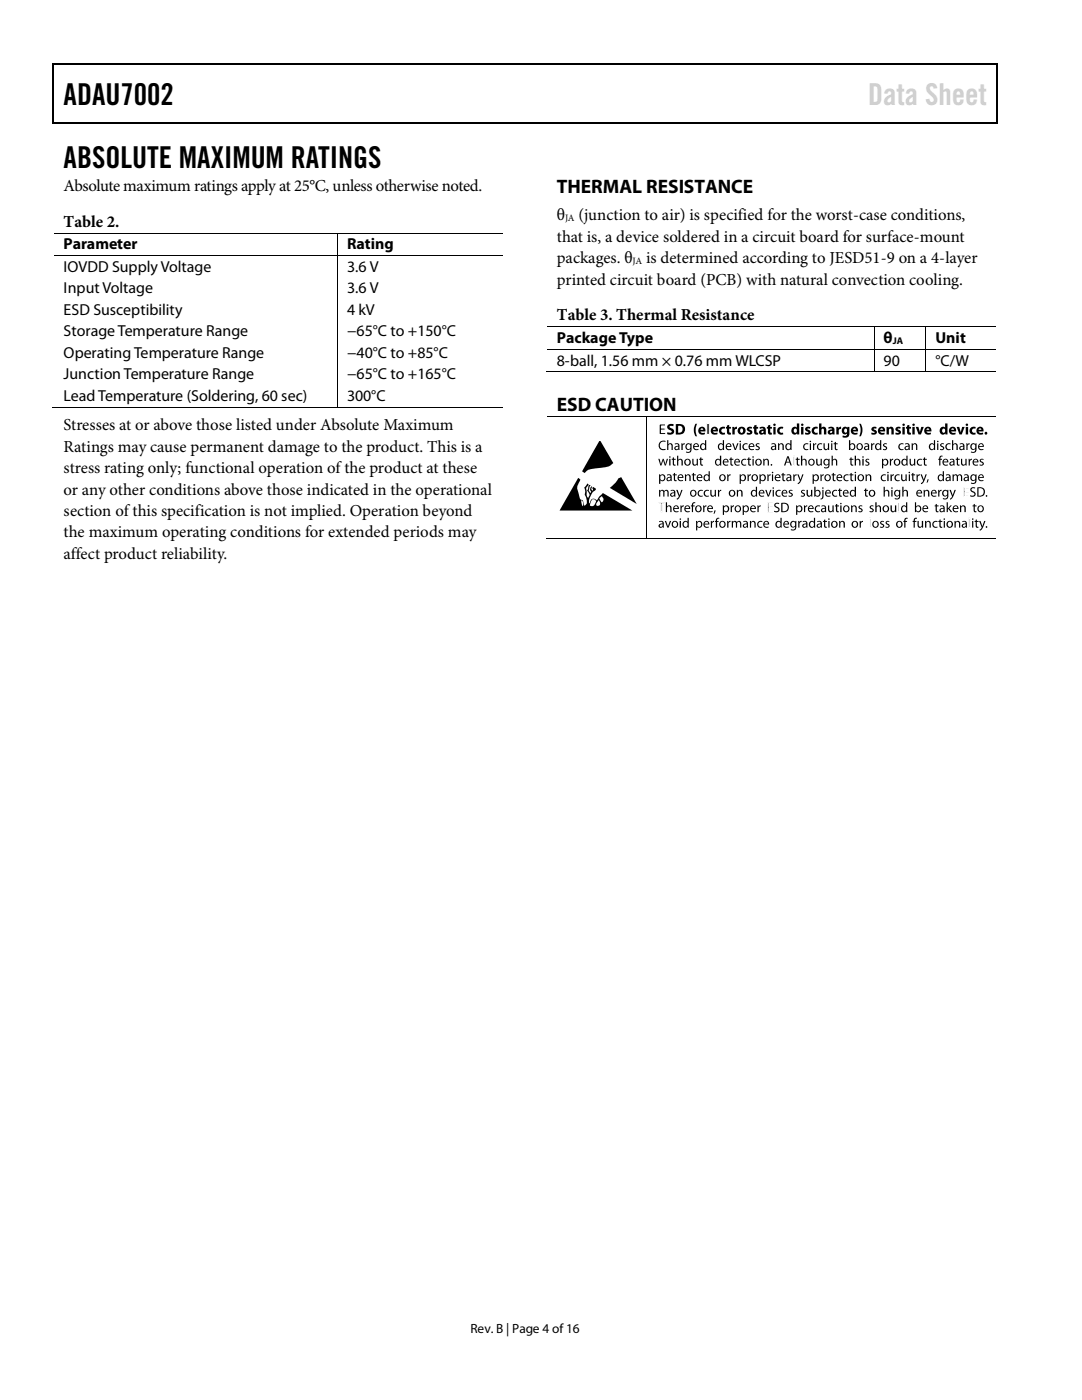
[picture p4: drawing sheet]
<svg xmlns="http://www.w3.org/2000/svg" width="216mm" height="279mm" viewBox="0 0 216 279" stroke-linecap="round" stroke-linejoin="round" font-family="sans-serif">
<defs><g id="words">
<g font-size="6">
<text x="12.7" y="20.9">ADAU7002</text>
<text x="12.7" y="33.6">ABSOLUTE MAXIMUM RATINGS</text>
</g>
<text font-size="6" fill="#cdcdcd" x="173.2" y="20.9">Data Sheet</text>
<g font-size="3.9">
<text x="111.1" y="38.5">THERMAL RESISTANCE</text>
<text x="111.1" y="82">ESD CAUTION</text>
</g>
<g font-size="3.3">
<text x="12.7" y="38.1">Absolute maximum ratings apply at 25°C, unless otherwise noted.</text>
<text x="12.7" y="45.2">Table 2.</text>
<text x="111.1" y="44">θ</text>
<text x="115.4" y="44">(junction to air) is specified for the worst-case conditions,</text>
<text x="111.1" y="48.3">that is, a device soldered in a circuit board for surface-mount</text>
<text x="111.1" y="52.6">packages. θ</text>
<text x="128.9" y="52.6">is determined according to JESD51-9 on a 4-layer</text>
<text x="111.1" y="56.9">printed circuit board (PCB) with natural convection cooling.</text>
<text x="111.1" y="63.9">Table 3. Thermal Resistance</text>
<text x="12.7" y="85.9">Stresses at or above those listed under Absolute Maximum</text>
<text x="12.7" y="90.2">Ratings may cause permanent damage to the product. This is a</text>
<text x="12.7" y="94.4">stress rating only; functional operation of the product at these</text>
<text x="12.7" y="98.7">or any other conditions above those indicated in the operational</text>
<text x="12.7" y="103">section of this specification is not implied. Operation beyond</text>
<text x="12.7" y="107.3">the maximum operating conditions for extended periods may</text>
<text x="12.7" y="111.5">affect product reliability.</text>
</g>
<g font-size="3.2">
<text x="12.7" y="49.8">Parameter</text>
<text x="69.3" y="49.8">Rating</text>
<text x="12.7" y="54.3">IOVDD Supply Voltage</text>
<text x="12.7" y="58.5">Input Voltage</text>
<text x="69.3" y="54.3">3.6 V</text>
<text x="69.3" y="58.5">3.6 V</text>
<text x="12.7" y="62.9">ESD Susceptibility</text>
<text x="69.3" y="62.9">4 kV</text>
<text x="12.7" y="67.1">Storage Temperature Range</text>
<text x="12.7" y="71.5">Operating Temperature Range</text>
<text x="69.3" y="71.5">−40°C to +85°C</text>
<text x="69.3" y="67.1">−65°C to +150°C</text>
<text x="111.1" y="68.5">Package Type</text>
<text x="176.3" y="68.5">θ</text>
<text x="186.6" y="68.5">Unit</text>
<text x="12.7" y="75.7">Junction Temperature Range</text>
<text x="69.3" y="75.7">−65°C to +165°C</text>
<text x="111.1" y="73">8-ball, 1.56 mm × 0.76 mm WLCSP</text>
<text x="176.3" y="73">90</text>
<text x="186.6" y="73">°C/W</text>
<text x="12.7" y="80.1">Lead Temperature (Soldering, 60 sec)</text>
<text x="69.3" y="80.1">300°C</text>
</g>
<text font-size="2.7" x="93.9" y="266">Rev. B | Page 4 of16</text>
<g font-size="1.9">
<text x="112.8" y="44.2">JA</text>
<text x="126.2" y="52.7">JA</text>
<text x="178.1" y="68.7">JA</text>
</g>
</g></defs>
<g fill="#000">
<path d="M10.5 12.7h.3v1h-.3zM10.5 12.7h.3v.3h-.3zM133.3 12.7h.3v.3h-.3zM198.8 12.7h.2v1h-.2zM198.8 12.7h.2v.3h-.2zM10.5 24.4h.3v.2h-.3zM133.1 24.4h.2v.2h-.2zM198.8 24.4h.2v.2h-.2zM67.3 46.4h.1v.2h-.1zM67.3 51h.1v.1h-.1zM174.3 65.2h.2v.1h-.2zM174.3 69.6h.2v.2h-.2z"/>
<path d="M174.3 74.1h.2v.2h-.2zM184.7 65.2h.1v.1h-.1zM184.7 69.6h.1v.2h-.1zM184.7 74.1h.1v.2h-.1zM67.3 81.2h.1v.2h-.1zM119.7 88.1l2.7 4.3-.3 .2a3.6 3.6 0 0 1-2.7 .8l-.6 .1a2.21 2.21 0 0 0-2.1 .9l-.5-.3 2.9-5.2zM128.8 83h.2v.1h-.2zM131.5 97.8h.2v.2l.3-.2h.3l.2 .2 .3-.2h.4l.2 .5v.8h-.2v-1l-.3-.2-.3 .3v.9h-.3v-1l-.2-.2-.3 .3-.1 .9h-.2zM131.5 84.6h1.3v.4h-.8v.4h.8v.4h-.8v.5h.8v.4h-1.3zM131.4 91.6h.2l.3 1.1 .3-1.1h.2l.4 1.1 .3-1.1h.2l-.4 1.3h-.3l-.3-1.1-.3 1.1h-.2zM131.7 88.2l.7-.3 .4 .1v.2a.76 .76 0 0 0-1.1 .7 .76 .76 0 0 0 1.1 .7v.2a.98 .98 0 0 1-1.2-.3 .98 .98 0 0 1 .1-1.3zM133.1 87.8h.3v.9l.4-.3 .4 .3v1.1h-.2v-1l-.3-.2-.3 .3v.9h-.3z"/>
<path d="M133.3 84.8l.6-.2 .5 .1-.1 .4-.6-.1-.1 .2 .2 .2a.72 .72 0 0 1 .7 .9 .72 .72 0 0 1-1 .4l-.4-.1 .1-.4 .7 .1 .1-.2-.1-.2a.69 .69 0 0 1-.7-.4 .69 .69 0 0 1 .1-.7zM134.2 91.3h.3v.3h.3v.2h-.3v.9h.3l-.1 .2h-.3l-.1-.2-.1-.9h-.2v-.2h.2zM134.5 94.4h.2v.3h.3v.2h-.3v.9h.3l-.1 .2h-.2l-.2-.2v-.9h-.3v-.2h.3zM135.1 90.9h.2v.9l.5-.3 .4 .3v1.1h-.2v-1l-.3-.2-.4 .3v.9h-.2zM134.9 97.8h.3l.4 1 .3-1h.3l-.7 1.6-.4 .3-.1-.2 .4-.4zM136 88.5h.2v.3l.4-.4v.3h-.2l-.2 .3v.8h-.2zM136.7 94.7h.2v.2l.1-.1a.49 .49 0 0 1 .7 .1l.1 1.1h-.2l-.1-1-.2-.2-.4 .3v.9h-.2zM138.2 94.4h.3v.3h.3v.2h-.3v.9h.3v.2h-.2a.36 .36 0 0 1-.4-.4v-.7h-.2v-.2h.2zM138.8 84.6h.3a2.74 2.74 0 0 0 0 2.5 .71 .71 0 0 1-.6-.9v-.8zM138.1 91.6h.3v.9l.3 .2 .3-.2v-.9h.3v1.3h-.3v-.2v.1a.47 .47 0 0 1-.8-.1zM139.7 91.3h.2v.3h.4v.2h-.4l.1 .9h.3v.2h-.4l-.2-.2v-.9h-.2zM139.4 97.9l.5-.2 .3 .1v.2a.51 .51 0 0 0-.8 .5 .51 .51 0 0 0 .8 .4v.2a.7 .7 0 0 1-.9-.2 .7 .7 0 0 1 .1-1z"/>
<path d="M140.6 97.9l.5-.2 .4 .1-.1 .2a.51 .51 0 0 0-.7 .4 .51 .51 0 0 0 .7 .5l.1 .2a.71 .71 0 0 1-1-.2 .71 .71 0 0 1 .1-1zM141.7 97.8h.3v.9l.3 .2 .3-.2v-.9h.3v1.3h-.2l-.1-.2-.1 .1a.47 .47 0 0 1-.7-.1zM143.2 97.8h.3v.2l.4-.3v.3h-.2l-.2 .3v.8h-.2zM143.7 85.4l.8-.2h.2l-.1 .4a.44 .44 0 0 0-.7 .4 .44 .44 0 0 0 .7 .3l.1 .4a.82 .82 0 0 1-1.1-.2 .82 .82 0 0 1 .1-1.1zM145.1 94.7h.2v.2l.5-.3v.3h-.3l-.1 .3v.8h-.3zM145.1 84.9l.4-.1v.4h.3v.3h-.3l.1 .8h.2v.4h-.5l-.2-.2v-1h-.2v-.3h.2zM145.7 91.3h.3v.3h.3v.2h-.3v.9h.3v.2h-.2a.36 .36 0 0 1-.4-.4v-.7h-.2v-.2h.2zM146.1 85.2h.4v.3l.3-.3h.3v.4h-.3l-.2 .2v.9h-.5zM146.1 88.5h.3l.3 1.1 .4-1.1h.3l-.6 1.3h-.2zM147 97.8h.2v.2l.1-.1a.5 .5 0 0 1 .8 .1l.1 1.1h-.3v-1l-.3-.2-.3 .3v.9h-.3zM148.1 91.7l.5-.2 .3 .1v.2a.51 .51 0 0 0-.8 .4 .51 .51 0 0 0 .8 .5v.2a.7 .7 0 0 1-.9-.2 .7 .7 0 0 1 .1-1zM149.2 85.3l.4-.1 .5 .1-.1 .3-.5-.1v.2a.56 .56 0 0 1 .6 .7 .56 .56 0 0 1-.8 .3l-.3-.1 .1-.3 .4 .1 .2-.1-.5-.3a.43 .43 0 0 1 0-.7z"/>
<path d="M149.1 94.7h.3v.2l.2-.2 .2-.1v.3h-.2l-.2 .3v.8h-.2zM148.3 88.7l.6-.3 .3 .1-.1 .2a.51 .51 0 0 0-.7 .4 .51 .51 0 0 0 .7 .5l.1 .2a.71 .71 0 0 1-.9-.2 .71 .71 0 0 1 0-.9zM149.3 91.3h.2v.3h.4v.2h-.4l.1 .9h.3l-.1 .2h-.3l-.2-.2v-.9h-.2v-.2h.2zM150.8 88.6l.4-.2 .4 .1-.1 .2h-.4v.2l.2 .1a.41 .41 0 0 1 .3 .4 .41 .41 0 0 1-.2 .4l-.7-.1 .1-.1h.5v-.3l-.2-.1a.4 .4 0 0 1-.3-.6zM150.5 84.9l.5-.1v.4h.3v.3h-.3v.8h.3v.4h-.5l-.3-.2v-1h-.2v-.3h.2zM152.3 91.6h.2v.2l.1-.1a.48 .48 0 0 1 .7 .1l.1 1.1h-.2v-1l-.3-.2-.4 .3v.9h-.2zM152.7 97.8h.3l.3 1.1 .4-1.1h.2l-.5 1.3h-.2zM153.1 94.7h.2v.2l.5-.3v.3h-.3l-.1 .3v.8h-.3zM153.2 84.9l.5-.1v.4h.3v.3h-.3v.8h.3v.4h-.5l-.2-.2-.1-1h-.2v-.3h.2zM153.8 92.6h.3v.3h-.3zM155.2 88.5h.3v.2l.1-.1a.49 .49 0 0 1 .7 .1l.1 1.1h-.3v-1l-.3-.2-.3 .3v.9h-.2zM154.9 97.9l.6-.2 .3 .1-.1 .2a.51 .51 0 0 0-.7 .4 .51 .51 0 0 0 .7 .5l.1 .2a.71 .71 0 0 1-1-.2 .71 .71 0 0 1 .1-1z"/>
<path d="M155.3 85.4l.8-.2h.2l-.1 .4a.45 .45 0 0 0-.7 .3 .45 .45 0 0 0 .7 .4l.1 .4a.82 .82 0 0 1-1.1-.2 .82 .82 0 0 1 .1-1.1zM156.1 94.4h.3v.3h.3v.2h-.3v.9h.3l-.1 .2h-.3l-.2-.2v-.9h-.2v-.2h.2zM157.4 97.9l.4-.2 .3 .1v.2h-.4v.2l.1 .1a.4 .4 0 0 1 .4 .4 .4 .4 0 0 1-.2 .4l-.7-.1 .1-.1h.5v-.3l-.2-.1a.4 .4 0 0 1-.3-.6zM158.3 94.7h.2v.2l.5-.3v.3h-.3l-.1 .3-.1 .8h-.2zM159 91.3h.2v.3h.4v.2h-.4l.1 .9h.2v.2h-.3l-.2-.2v-.9h-.2v-.2h.2zM159.1 94.7h.2l.4 1 .4-1h.2l-.6 1.6-.5 .3v-.2a.45 .45 0 0 0 .4-.5zM159.8 90.9h.3v.9l.4-.3 .4 .3 .1 1.1h-.3v-1l-.3-.2-.3 .3v.9h-.3zM159.9 97.9l.4-.2 .3 .1-.1 .2h-.4v.2l.2 .1a.41 .41 0 0 1 .3 .4 .41 .41 0 0 1-.2 .4l-.6-.1v-.1h.5v-.3l-.1-.1a.4 .4 0 0 1-.3-.6zM160.8 85.3l.5-.1 .4 .1-.1 .3-.5-.1v.2a.56 .56 0 0 1 .6 .7 .56 .56 0 0 1-.8 .3l-.3-.1 .1-.3 .4 .1 .2-.1-.5-.3a.43 .43 0 0 1 0-.7zM160.4 88.7l.6-.3 .3 .1-.1 .2a.51 .51 0 0 0-.7 .5 .51 .51 0 0 0 .8 .4v.2a.7 .7 0 0 1-.9-.2 .7 .7 0 0 1 0-.9zM160.9 97.8h.3v.9l.3 .2 .3-.2v-.9h.3v1.3h-.2v-.2l-.1 .1a.47 .47 0 0 1-.8-.1zM162.2 88.5h.2v.3l.5-.4v.3h-.3l-.1 .3v.8h-.3z"/>
<path d="M162.2 85.4l.8-.2h.2l-.1 .4a.45 .45 0 0 0-.7 .3 .45 .45 0 0 0 .7 .4l.1 .4a.82 .82 0 0 1-1.1-.2 .82 .82 0 0 1 .1-1.1zM163.4 84.5h.5v.9a.55 .55 0 0 1 .7-.2 .55 .55 0 0 1 .3 .6v.9h-.5v-1l-.2-.2-.3 .3v.9h-.5zM163.7 94.7h.2v.2l.5-.3v.3h-.3l-.1 .3v.8h-.3zM162.9 91.6h.2v.9l.3 .2 .3-.2v-.9h.3v1.3h-.2v-.2l-.1 .1a.47 .47 0 0 1-.8-.1zM163.2 88.7l.5-.3 .4 .1-.1 .2a.51 .51 0 0 0-.8 .4 .51 .51 0 0 0 .8 .5v.2a.7 .7 0 0 1-.9-.2 .7 .7 0 0 1 .1-.9zM164.3 88.5h.3v.9l.3 .2 .3-.2v-.9h.2l.1 1.3h-.3v-.2l-.1 .1a.46 .46 0 0 1-.7-.1zM165.9 90.9h.3v.9l.4-.3 .4 .3 .1 1.1h-.3v-1l-.3-.2-.3 .3v.9h-.3zM166.2 94.4h.2v.3h.3v.2h-.3v.9h.3v.2h-.2a.36 .36 0 0 1-.3-.4v-.7h-.3v-.2h.3zM166.6 88.2h.2v.3h.3v.2h-.3v.9h.3v.2h-.3l-.2-.2v-.9h-.3v-.2h.3zM166.9 85.2h.4v.3l.3-.3h.2v.4h-.3l-.1 .3v.8h-.5zM166.2 97.9l.5-.2 .4 .1-.1 .2a.51 .51 0 0 0-.8 .5 .51 .51 0 0 0 .8 .4l.1 .2a.71 .71 0 0 1-1-.2 .71 .71 0 0 1 .1-1zM167.4 97.5h.3v.3h.3v.2h-.3v.9h.3l-.1 .2h-.3l-.2-.2v-.9h-.2v-.2h.2z"/>
<path d="M168.5 94.8l.5-.2 .3 .1v.2a.51 .51 0 0 0-.8 .4 .51 .51 0 0 0 .8 .5v.2a.7 .7 0 0 1-.9-.2 .7 .7 0 0 1 .1-1zM169.7 91.3h.2v.3h.4v.2h-.4l.1 .9h.2l.1 .2h-.4l-.2-.2v-.9h-.2zM169.7 94.4h.2v.3h.4v.2h-.4l.1 .9h.3l-.1 .2h-.3l-.2-.2v-.9h-.2v-.2h.2zM170.5 90.9h.3v.9l.4-.3 .4 .3 .1 1.1h-.3v-1l-.3-.2-.3 .3v.9h-.3zM171.4 84.6a.71 .71 0 0 1 .7 .8v.8a.71 .71 0 0 1-.7 .9 2.74 2.74 0 0 0 0-2.5zM172.7 91.7l.4-.2 .4 .1-.1 .2h-.4v.2l.2 .1a.41 .41 0 0 1 .3 .4 .41 .41 0 0 1-.2 .4l-.7-.1 .1-.1h.5v-.3l-.2-.1a.4 .4 0 0 1-.3-.6zM172.7 94.7h.2v.2l.1-.1a.5 .5 0 0 1 .8 .1l.1 1.1h-.3v-1l-.3-.2-.3 .3v.9h-.3zM172.6 97.5h.2v.3h.4v.2h-.4l.1 .9h.3l-.1 .2h-.3l-.2-.2v-.9h-.2v-.2h.2zM173.8 88.5h.2v.3l.5-.4v.3h-.3l-.1 .3v.8h-.3zM174 85.3l.5-.1 .4 .1-.1 .3-.4-.1v.2a.53 .53 0 0 1 .6 .6 .53 .53 0 0 1-.7 .4l-.5-.1 .1-.3 .4 .1 .2-.1-.4-.3a.42 .42 0 0 1-.1-.7zM176.2 88.6l.5-.2 .3 .1-.1 .2h-.4v.2l.2 .1a.41 .41 0 0 1 .3 .4 .41 .41 0 0 1-.2 .4l-.6-.1v-.1h.5v-.3l-.1-.1a.39 .39 0 0 1-.4-.6zM176.3 97.1h.3v.9l.4-.3 .4 .3 .1 1.1h-.3v-1l-.3-.2-.3 .3v.9h-.3z"/>
<path d="M175.9 94.8l.5-.2 .4 .1-.1 .2a.51 .51 0 0 0-.7 .4 .51 .51 0 0 0 .7 .5l.1 .2a.7 .7 0 0 1-1-.2 .7 .7 0 0 1 .1-1zM176.9 85.2h.4v.2l.1-.1a.55 .55 0 0 1 .7-.1 .55 .55 0 0 1 .2 .6v.9h-.4l-.1-1-.2-.2-.2 .3v.9h-.5zM177.5 91.6h.3v.2l.4-.3v.3h-.2l-.2 .3v.8h-.2zM177.7 94.7h.2v.2l.2-.2 .3-.1v.3h-.3l-.1 .3v.8h-.3zM178.8 85.3l.5-.1 .4 .1-.1 .3-.4-.1v.2a.53 .53 0 0 1 .6 .6 .53 .53 0 0 1-.7 .4l-.5-.1 .1-.3 .4 .1 .2-.1-.4-.3a.42 .42 0 0 1-.1-.7zM178.7 94.8l.5-.2 .3 .1v.2a.51 .51 0 0 0-.8 .4 .51 .51 0 0 0 .8 .5v.2a.7 .7 0 0 1-.9-.2 .7 .7 0 0 1 .1-1zM180 97.1h.3v.9l.4-.3 .4 .3 .1 1.1h-.3v-1l-.3-.2-.3 .3v.9h-.3zM179.4 88.7l.6-.3 .3 .1v.2a.51 .51 0 0 0-.8 .4 .51 .51 0 0 0 .8 .5v.2a.71 .71 0 0 1-.9-.2 .71 .71 0 0 1 0-.9zM179.8 94.7h.2l.1 .9 .2 .2 .4-.2v-.9h.2v1.3h-.2v-.2l-.1 .1a.46 .46 0 0 1-.7-.1zM181 84.9l.4-.1v.4h.4v.3h-.4l.1 .8h.3v.4h-.5l-.3-.2v-1h-.2v-.3h.2zM181.9 88.5h.2v.2l.1-.1a.48 .48 0 0 1 .8 .1v1.1h-.2v-1l-.3-.2-.3 .3v.9h-.3zM182 94.4h.3v.3h.3v.2h-.3v.9h.3v.2h-.4l-.1-.2-.1-.9h-.2z"/>
<path d="M181.5 91.6h.2l.1 .9 .2 .2 .4-.2v-.9h.2v1.3h-.2v-.2l-.1 .1a.46 .46 0 0 1-.7-.1zM182.9 94.7h.2v.2l.5-.3v.3h-.3l-.2 .3v.8h-.2zM182.7 85.2h.5l.4 1.1 .2-1.1h.5l-.5 1.5h-.5zM183.7 94.7h.2l.4 1 .4-1h.2l-.6 1.6-.5 .3-.1-.2a.45 .45 0 0 0 .5-.5zM183.1 91.7l.5-.2 .4 .1-.1 .2a.51 .51 0 0 0-.7 .5 .51 .51 0 0 0 .7 .4l.1 .2a.71 .71 0 0 1-.9-.2 .71 .71 0 0 1 0-1zM184.3 97.8h.2v.2l.1-.1a.49 .49 0 0 1 .8 .1v1.1h-.2v-1l-.3-.2-.4 .3v.9h-.2zM184.3 91.3h.3v.3h.3v.2h-.3v.9h.3v.2h-.2a.36 .36 0 0 1-.4-.4v-.7h-.2v-.2h.2zM185.1 95.7h.2l-.2 .6h-.2zM187.2 97.8h.2v.2l.5-.3v.3h-.3l-.1 .3-.1 .8h-.2zM187.6 91.1l.5-.1v.2h-.4v.1l-.1 .3h.4v.2h-.4v1.1h-.2v-1.1h-.2v-.2h.2zM187.6 88.6l.5-.2 .3 .1-.1 .2h-.4v.2l.2 .1a.41 .41 0 0 1 .3 .4 .41 .41 0 0 1-.2 .4l-.6-.1v-.1h.5v-.3l-.2-.1a.39 .39 0 0 1-.3-.6zM188.8 88.7l.5-.3 .4 .1-.1 .2a.51 .51 0 0 0-.7 .4 .51 .51 0 0 0 .7 .5l.1 .2a.71 .71 0 0 1-.9-.2 .71 .71 0 0 1 0-.9z"/>
<path d="M189.5 97.8h.2l.4 1 .4-1h.2l-.5 1.3-.6 .6-.1-.2 .5-.4zM190 87.8h.2v.9l.4-.3 .4 .3 .1 1.1h-.2l-.1-1-.3-.2-.3 .3v.9h-.2zM190.1 94.7h.2v.2l.2-.2h.4l.2 .2 .3-.2h.3l.3 .5v.8h-.2l-.1-1-.2-.2-.3 .3v.9h-.3v-1l-.3-.2-.3 .3v.9h-.2zM190.9 91.3h.3v.3h.3v.2h-.3v.9h.3v.2h-.4l-.2-.2v-.9h-.2v-.2h.2zM190.9 85.2h.5l.3 1.1 .3-1.1h.5l-.6 1.5h-.4zM192.8 88.5h.2v.3l.5-.4v.3l-.4 .3v.8h-.3zM191.8 91.6h.2v.9l.3 .2 .3-.2v-.9h.3v1.3h-.2v-.2l-.1 .1a.46 .46 0 0 1-.8-.1zM192.3 97.3h1v.1h-.8v.6h.8v.2h-.8v.7h.8v.2h-1zM193.3 91.6h.2v.2l.4-.3v.3h-.2l-.2 .3v.8h-.2zM193.7 97.5a.76 .76 0 0 1 .9-.2l-.1 .2-.3-.1-.3 .2 .1 .4a.64 .64 0 0 1 .6 .8 .64 .64 0 0 1-1 .2v-.2a.39 .39 0 0 0 .7 .1 .39 .39 0 0 0-.2-.6 .54 .54 0 0 1-.4-.8zM193.7 85.4l.2-.2h.6h.2l-.1 .4a.44 .44 0 0 0-.6 .3 .44 .44 0 0 0 .6 .4l.1 .4a.82 .82 0 0 1-1.1-.2 .82 .82 0 0 1 .1-1.1zM195.5 91.7l.4-.2 .4 .1-.1 .2h-.4v.2l.2 .1a.41 .41 0 0 1 .3 .4 .41 .41 0 0 1-.2 .4l-.7-.1 .1-.1 .3 .1 .3-.2-.6-.5z"/>
<path d="M196.7 98.8h.3v.3h-.3zM123.3 95.5l.6-.3 3.1 5.4-5.3-3.2 1.1-1zM128.8 107.5h.2v.2h-.2zM131.3 100.4h1.4v.2h-.6v1.6h-.2v-1.6h-.6zM132.9 100.2h.2v.9l.4-.3 .4 .3 .1 1.1h-.3v-1l-.3-.2-.3 .3v.9h-.2zM132.6 104h.3l.4 1.1 .4-1.1h.2l-.5 1.3h-.2zM135.8 100.9h.2v.2l.4-.3v.3h-.2l-.2 .3v.8h-.2zM138.2 100.4l.5-.1v.2h-.3l-.1 .1v.3h.3v.2h-.3v1.1h-.2v-1.1h-.2v-.2h.2zM140.3 100.9h.2v.2l.5-.3v.3l-.4 .3v.8h-.3zM141.8 104h.2l.1 .2 .4-.3v.3h-.2l-.2 .3v.8h-.3zM142.5 101.9h.3l-.2 .6h-.2zM143 103.4h.5v.2h-.3l-.1 .1v.3h.3v.2h-.3v1.1h-.3v-1.1h-.1v-.2h.1z"/>
<path d="M145.1 104h.2v.2l.2-.2 .3-.1v.3h-.3l-.1 .3v.8h-.3zM145.8 100.9h.2v.2l.5-.3v.3l-.5 .3v.8h-.2zM146 104h.2v.2l.3-.2h.3l.2 .2 .3-.2h.4l.2 .5v.8h-.2l-.1-1-.2-.2-.3 .3v.9h-.3v-1l-.2-.2-.3 .3v.9h-.3zM149.6 104h.3v.2l.1-.1a.49 .49 0 0 1 .7 .1l.1 1.1h-.3v-1l-.3-.2-.3 .3v.9h-.3zM151.1 100.9h.2l.1 .2 .4-.3v.3h-.2l-.2 .3v.8h-.3zM151.3 104.1l.5-.2 .3 .1v.2a.51 .51 0 0 0-.8 .4 .51 .51 0 0 0 .8 .5v.2a.7 .7 0 0 1-.9-.2 .7 .7 0 0 1 .1-1zM153.2 100.4h1v.1h-.8v.6h.7v.2h-.7v.7h.8v.2h-1zM154.6 100.6a.8 .8 0 0 1 .9-.2l-.1 .2h-.5a.27 .27 0 0 0-.2 .2 .27 .27 0 0 0 .2 .3 .64 .64 0 0 1 .6 .8 .64 .64 0 0 1-1.1 .2l.1-.2a.39 .39 0 0 0 .6 .1 .39 .39 0 0 0-.1-.6 .54 .54 0 0 1-.4-.8zM159.3 104h.2v.2l.2-.2 .3-.1v.3h-.3l-.2 .3v.8h-.2zM160.4 100.9h.2v.2l.5-.3v.3h-.3l-.1 .3v.8h-.3zM162.8 101l.5-.2 .3 .1v.2a.51 .51 0 0 0-.8 .5 .51 .51 0 0 0 .8 .4v.2a.71 .71 0 0 1-.9-.2 .71 .71 0 0 1 .1-1zM164.4 103.7h.3v.3h.3v.2h-.3v.9h.3l-.1 .2h-.3l-.2-.2v-.9h-.2v-.2h.2z"/>
<path d="M165.2 100.9h.3v.9l.3 .2 .3-.2v-.9h.2l.1 1.3h-.2l-.1-.2-.1 .1a.46 .46 0 0 1-.7-.1zM166.8 100.6h.3v.3h.3v.2h-.3v.9h.3v.2h-.4l-.2-.2v-.9h-.2zM167.4 104h.2l.1 .2 .1-.1a.5 .5 0 0 1 .7 .1l.1 1.1h-.3v-1l-.3-.2-.3 .3v.9h-.3zM169.8 100.9h.2v.2l.1-.1a.48 .48 0 0 1 .8 .1l.1 1.1h-.3v-1l-.3-.2-.3 .3v.9h-.3zM171.4 101l.4-.2 .3 .1-.1 .2h-.4v.2l.2 .1a.41 .41 0 0 1 .3 .4 .41 .41 0 0 1-.2 .4l-.6-.1v-.1l.3 .1 .3-.2-.6-.5zM171.5 104h.3v.2l.4-.3v.3h-.2l-.2 .3v.8h-.3zM173.6 101l.4-.2 .3 .1-.1 .2h-.4v.2l.2 .1a.41 .41 0 0 1 .3 .4 .41 .41 0 0 1-.2 .4l-.6-.1v-.1l.4 .1 .2-.2-.5-.5zM174.7 100.2h.2v.9l.4-.3 .4 .3 .1 1.1h-.2l-.1-1-.2-.2-.4 .3v.9h-.2zM175.7 104.1l.4-.2 .3 .1-.1 .2h-.4v.2l.2 .1a.4 .4 0 0 1 .3 .4 .4 .4 0 0 1-.2 .4l-.6-.1v-.1h.5l.1-.3-.3-.1a.4 .4 0 0 1-.2-.6zM176.8 104.1l.4-.2 .3 .1-.1 .2h-.4v.2l.2 .1a.41 .41 0 0 1 .3 .4 .41 .41 0 0 1-.2 .4l-.6-.1v-.1h.5v-.3l-.2-.1a.4 .4 0 0 1-.2-.6zM177.7 100.9h.3v.9l.2 .2 .4-.2v-.9h.2v1.3h-.2v-.2l-.1 .1a.47 .47 0 0 1-.7-.1zM180.6 103.4h.5v.2h-.3l-.1 .1v.3h.3v.2h-.3v1.1h-.3v-1.1h-.1v-.2h.1z"/>
<path d="M182.5 103.4h.5l-.1 .2h-.3v.1l-.1 .3h.4v.2h-.4v1.1h-.2v-1.1h-.2v-.2h.2zM183.1 104h.2v.9l.3 .2 .3-.2v-.9h.3v1.3h-.2v-.2l-.1 .1a.46 .46 0 0 1-.8-.1zM184.6 104h.2v.2l.1-.1a.48 .48 0 0 1 .7 .1l.1 1.1h-.2v-1l-.3-.2-.4 .3v.9h-.2zM186.7 100.6h.2v.3h.4v.2h-.4l.1 .9h.3v.2h-.4l-.2-.2v-.9h-.2zM186.2 104.1l.5-.2 .4 .1-.1 .2a.51 .51 0 0 0-.7 .5 .51 .51 0 0 0 .7 .4l.1 .2a.71 .71 0 0 1-.9-.2 .71 .71 0 0 1 0-1zM187.4 103.7h.3v.3h.3v.2h-.3v.9h.3v.2h-.2a.36 .36 0 0 1-.4-.4v-.7h-.2v-.2h.2zM188.9 100.2h.2v1.3l.5-.6h.3l-.5 .5 .6 .8h-.3l-.4-.6-.2 .1v.5h-.2zM190.5 104h.2v.2l.1-.1a.48 .48 0 0 1 .7 .1l.1 1.1h-.2l-.1-1-.3-.2-.3 .3v.9h-.2zM191.5 100.9h.3v.2l.1-.1a.5 .5 0 0 1 .7 .1l.1 1.1h-.3v-1l-.3-.2-.3 .3v.9h-.2zM194.3 100.6h.2v.3h.4v.2h-.4v.9h.3v.2h-.3l-.2-.2v-.9h-.2v-.2h.2zM194.7 103.7h.2v.3h.4v.2h-.4l.1 .9h.2v.2h-.3l-.2-.2v-.9h-.2v-.2h.2zM195.4 104h.3l.3 1 .4-1h.2l-.5 1.3-.6 .6v-.2l.4-.4z"/>
<path d="M196.7 105h.3v.3h-.3z"/>
<path d="M115.4 95.4l-3.7 6.5h14.5l-5.9-3.5-.7 .7-.5 .8-.2-.2a.71 .71 0 0 0-.7-.1 .71 .71 0 0 0-.5 .6l-.1 .3a2.84 2.84 0 0 1 1.3-2.7v-.3l-.6-.3v.6l-.2 .2-.1-.4 .1-.6-.3 .3-.1 .5 .3 .4-.2 .2-.1-.2a.65 .65 0 0 1-.1-.9l.3-.4-.3-.1-.4 1.1 .2 .3a.71 .71 0 0 1-.1 1.1l-.2-.3v-1a.8 .8 0 0 1 .2-1.1l.1-.2-.2-.2-.6 .8 .2 .7-.1 .8 .3 .7a1.02 1.02 0 0 1-.4 1.4l-.4-1.1a.79 .79 0 0 1-.7-1l-.1-.4a2.12 2.12 0 0 1 .3-2.4 .42 .42 0 0 0-.3-.6zM116 99.9h.2l.1 .3 .1 .6-.2 .2zM118.2 99.6a.58 .58 0 0 1 .7 .4 .58 .58 0 0 1-.2 .7 .59 .59 0 0 1-1 .1l.2-.6zM119.4 99.9a.51 .51 0 0 1 .4 .7 .51 .51 0 0 1-.8 .2zM119.7 99.3l.3-.3a.69 .69 0 0 1 0 1.2l-.4-.7z"/>
<path d="M131.5 94.7h.2v.2a.61 .61 0 0 1 .9-.1 .61 .61 0 0 1 .1 .8 .54 .54 0 0 1-.4 .4 .54 .54 0 0 1-.5-.2v.8h-.3zM131.8 95a.49 .49 0 0 0 0 .6 .49 .49 0 0 0 .6 .2 .5 .5 0 0 0 .1-.6 .5 .5 0 0 0-.5-.3z"/>
<path d="M133.5 91.2a.15 .15 0 0 1 .3 0 .15 .15 0 0 1-.3 0zM133.5 91.6h.3v1.3h-.3z"/>
<path d="M133.1 94.8l.1-.1a.58 .58 0 0 1 .8 .5v.8h-.2v-.1a.43 .43 0 0 1-.6 0 .43 .43 0 0 1 0-.6l.6-.1v-.2a.41 .41 0 0 0-.7-.1zM133.3 95.4v.4h.4l.1-.2v-.3z"/>
<path d="M133.8 97.9l.1-.1a.58 .58 0 0 1 .9 .5v.8h-.3v-.1a.43 .43 0 0 1-.6 .1 .43 .43 0 0 1 0-.7l.6-.1v-.2a.41 .41 0 0 0-.6-.1zM134 98.5v.4h.4l.1-.2v-.3z"/>
<path d="M134.8 84.7a1.51 1.51 0 0 1 1.9 .6 1.24 1.24 0 0 1-1.7 1.4h-.2zM135.3 85v1.4a.71 .71 0 0 0 .9-.7 .71 .71 0 0 0-.9-.7z"/>
<path d="M135.4 94.9a.58 .58 0 0 1 .7-.2 .58 .58 0 0 1 .3 .7h-1l.3 .4h.6v.2a.73 .73 0 0 1-.9-.2 .73 .73 0 0 1 0-.9zM135.6 94.9l-.2 .3h.7l-.1-.3z"/>
<path d="M134.6 88.6l.2-.1a.57 .57 0 0 1 .8 .5v.8h-.2v-.1a.43 .43 0 0 1-.7 .1 .43 .43 0 0 1 0-.7l.6-.1v-.2a.41 .41 0 0 0-.6-.1zM134.9 89.2l-.1 .4h.4l.1-.2v-.3z"/>
<path d="M136.5 92.3a.7 .7 0 0 1 1.4 0 .7 .7 0 0 1-1.4 0zM137 91.8a.5 .5 0 0 0-.2 .6 .5 .5 0 0 0 .6 .3 .49 .49 0 0 0 .2-.6 .49 .49 0 0 0-.6-.3z"/>
<path d="M136.9 88.6a.52 .52 0 0 1 .9 .1v-.2h.2v.3a1.66 1.66 0 0 1-.2 1.4l-.5 .2-.4-.1v-.2l.2 .1a.47 .47 0 0 0 .5-.1 .47 .47 0 0 0 .2-.5 .63 .63 0 0 1-1 0 .63 .63 0 0 1 .1-1zM137.2 88.7a.49 .49 0 0 0-.2 .6 .49 .49 0 0 0 .5 .3 .48 .48 0 0 0 .2-.6 .48 .48 0 0 0-.5-.3z"/>
<path d="M137.7 98.5a.69 .69 0 0 1 1.3 0 .69 .69 0 0 1-1.3 0zM138.1 98a.5 .5 0 0 0-.2 .6 .5 .5 0 0 0 .6 .3 .49 .49 0 0 0 .2-.7 .49 .49 0 0 0-.6-.2z"/>
<path d="M138.5 88.7a.57 .57 0 0 1 .7-.2 .57 .57 0 0 1 .3 .7h-1l.3 .4h.5l.1 .2a.73 .73 0 0 1-1-.2 .73 .73 0 0 1 .1-.9zM138.7 88.7l-.2 .3h.7l-.1-.3z"/>
<path d="M139.2 94.9a.57 .57 0 0 1 .7-.2 .57 .57 0 0 1 .3 .7h-1l.3 .4h.6v.2a.73 .73 0 0 1-1-.2 .73 .73 0 0 1 .1-.9zM139.4 94.9l-.2 .3h.7l-.1-.3z"/>
<path d="M139.5 85.4a.72 .72 0 0 1 .9-.2 .72 .72 0 0 1 .3 .9h-.9a.53 .53 0 0 0 .8 .2l.1 .3a.86 .86 0 0 1-1.1-.1 .86 .86 0 0 1-.1-1.1zM139.9 85.5l-.1 .3h.5l-.1-.3z"/>
<path d="M139.8 88.6l.5-.2 .4 .2v-.8h.2v2h-.2v-.2a.61 .61 0 0 1-.8 .1 .61 .61 0 0 1-.2-.8zM140.1 88.7a.5 .5 0 0 0-.2 .6 .5 .5 0 0 0 .6 .3l.1-.1a.49 .49 0 0 0 .1-.6 .49 .49 0 0 0-.6-.2z"/>
<path d="M140.6 94.8l.4-.2 .4 .2v-.8h.2v2h-.2v-.2a.61 .61 0 0 1-.8 .1 .61 .61 0 0 1-.2-.8zM140.8 94.9a.5 .5 0 0 0-.2 .6 .5 .5 0 0 0 .6 .3 .49 .49 0 0 0 .2-.6 .49 .49 0 0 0-.6-.3z"/>
<path d="M142 85.4a.72 .72 0 0 1 .9-.2 .72 .72 0 0 1 .3 .9h-.9l.2 .3 .6-.1 .1 .3a.86 .86 0 0 1-1.1-.1 .86 .86 0 0 1-.1-1.1zM142.4 85.5l-.1 .3h.5l-.1-.3z"/>
<path d="M142.8 91.7l.4-.2 .5 .2v-.8h.2v2h-.2v-.2a.61 .61 0 0 1-.9 .1 .61 .61 0 0 1-.1-.8zM143.1 91.8a.5 .5 0 0 0-.2 .6 .5 .5 0 0 0 .5 .3 .5 .5 0 0 0 .2-.6 .5 .5 0 0 0-.5-.3z"/>
<path d="M143.5 95.4a.7 .7 0 0 1 1.4 0 .7 .7 0 0 1-1.4 0zM143.9 94.9a.49 .49 0 0 0-.1 .6 .49 .49 0 0 0 .6 .3 .49 .49 0 0 0 .1-.6 .49 .49 0 0 0-.6-.3z"/>
<path d="M144.4 91.8a.57 .57 0 0 1 .7-.2 .57 .57 0 0 1 .3 .7h-1l.3 .4h.6v.2a.73 .73 0 0 1-.9-.2 .73 .73 0 0 1 0-.9zM144.6 91.8l-.2 .3h.8l-.2-.3z"/>
<path d="M143.4 88.6l.4-.2 .4 .2v-.8h.3v2h-.2v-.2a.61 .61 0 0 1-.9 .1 .61 .61 0 0 1-.1-.8zM143.7 88.7a.5 .5 0 0 0-.2 .6 .5 .5 0 0 0 .5 .3 .5 .5 0 0 0 .2-.6 .5 .5 0 0 0-.5-.3z"/>
<path d="M145 88.7a.57 .57 0 0 1 .7-.2 .57 .57 0 0 1 .3 .7h-1l.2 .4h.6l.1 .2a.73 .73 0 0 1-1-.2 .73 .73 0 0 1 .1-.9zM145.2 88.7l-.2 .3h.7l-.1-.3z"/>
<path d="M145.4 98.5a.7 .7 0 0 1 1.4 0 .7 .7 0 0 1-1.4 0zM145.8 98a.5 .5 0 0 0-.1 .6 .5 .5 0 0 0 .6 .3 .49 .49 0 0 0 .2-.7 .49 .49 0 0 0-.7-.2z"/>
<path d="M146.7 91.8a.57 .57 0 0 1 .7-.2 .57 .57 0 0 1 .3 .7h-1a.53 .53 0 0 0 .8 .4l.1 .2a.73 .73 0 0 1-1-.2 .73 .73 0 0 1 .1-.9zM146.9 91.8l-.2 .3h.7l-.1-.3z"/>
<path d="M147.6 94.7h.2v.2a.62 .62 0 0 1 .9-.1 .62 .62 0 0 1 .1 .8 .56 .56 0 0 1-.4 .4 .56 .56 0 0 1-.6-.2v.8h-.2zM147.9 95a.49 .49 0 0 0 0 .6 .49 .49 0 0 0 .5 .2 .5 .5 0 0 0 .2-.6 .5 .5 0 0 0-.5-.3z"/>
<path d="M147.6 88h.2v.2h-.2zM147.6 88.5h.2v1.3h-.2z"/>
<path d="M147.2 85.9a.81 .81 0 0 1 1.6 0 .81 .81 0 0 1-1.6 0zM147.8 85.6l-.1 .1a.47 .47 0 0 0 .3 .7 .43 .43 0 0 0 .3-.5 .43 .43 0 0 0-.5-.3z"/>
<path d="M149.5 88.7a.57 .57 0 0 1 .7-.2 .57 .57 0 0 1 .3 .7h-.9l.2 .4h.6l.1 .2a.73 .73 0 0 1-1-.2 .73 .73 0 0 1 0-.9zM149.8 88.7l-.2 .3h.7l-.1-.3z"/>
<path d="M150.1 91.2a.15 .15 0 0 1 .3 0 .15 .15 0 0 1-.3 0zM150.2 91.6h.2v1.3h-.2z"/>
<path d="M149.9 95.4a.7 .7 0 0 1 1.4 0 .7 .7 0 0 1-1.4 0zM150.4 94.9a.5 .5 0 0 0-.2 .6 .5 .5 0 0 0 .6 .3 .49 .49 0 0 0 .2-.7 .49 .49 0 0 0-.6-.2z"/>
<path d="M150 97.9l.4-.2 .4 .2v-.8h.3v2h-.2l-.1-.2a.61 .61 0 0 1-.8 .1 .61 .61 0 0 1-.1-.8zM150.2 98a.5 .5 0 0 0-.1 .6 .5 .5 0 0 0 .5 .3 .5 .5 0 0 0 .2-.6 .5 .5 0 0 0-.6-.3z"/>
<path d="M150.7 92.3a.7 .7 0 0 1 1.4 0 .7 .7 0 0 1-1.4 0zM151.1 91.8a.5 .5 0 0 0-.1 .6 .5 .5 0 0 0 .5 .3 .5 .5 0 0 0 .2-.7 .5 .5 0 0 0-.6-.2z"/>
<path d="M151.5 94.7h.2l.1 .2a.63 .63 0 0 1 .8 0 .63 .63 0 0 1 .1 .9 .63 .63 0 0 1-.9 0v.8h-.2zM151.9 95a.49 .49 0 0 0-.1 .6 .49 .49 0 0 0 .6 .2 .5 .5 0 0 0 .2-.6 .5 .5 0 0 0-.6-.3z"/>
<path d="M151.5 98a.57 .57 0 0 1 .8-.2 .57 .57 0 0 1 .2 .7h-.9a.53 .53 0 0 0 .8 .4l.1 .2a.73 .73 0 0 1-1-.2 .73 .73 0 0 1 0-.9zM151.8 98l-.2 .3h.7l-.1-.3z"/>
<path d="M151.6 85.3l.3-.1a.65 .65 0 0 1 .9 .6v.9h-.4v-.1a.5 .5 0 0 1-.8 0 .5 .5 0 0 1 .1-.8l.6-.2-.2-.1-.5 .1zM152 86.1l-.1 .1 .2 .2 .3-.2v-.2z"/>
<path d="M154 94.2h.3v.2h-.3zM154 94.7h.3v1.3h-.3z"/>
<path d="M154.2 97.3h.2v.2h-.2zM154.2 97.8h.2v1.3h-.2z"/>
<path d="M154.4 84.6h.3v.3h-.3zM154.3 85.2h.5v1.5h-.5z"/>
<path d="M154.7 94.9a.58 .58 0 0 1 .8-.2 .58 .58 0 0 1 .3 .7h-1l.2 .4h.6l.1 .2a.73 .73 0 0 1-1-.2 .73 .73 0 0 1 0-.9zM155 94.9l-.2 .3h.7l-.1-.3z"/>
<path d="M153.9 88.6l.1-.1a.58 .58 0 0 1 .9 .5v.8h-.2v-.1a.43 .43 0 0 1-.7 0 .43 .43 0 0 1 0-.6l.6-.1v-.2a.42 .42 0 0 0-.6-.1zM154.2 89.2l-.1 .4 .5-.1v-.4z"/>
<path d="M156.1 98a.57 .57 0 0 1 .7-.2 .57 .57 0 0 1 .3 .7h-.9l.2 .4h.6v.2a.73 .73 0 0 1-.9-.2 .73 .73 0 0 1 0-.9zM156.4 98l-.2 .3h.7l-.1-.3z"/>
<path d="M157.1 91.1h.3l.6 1.8h-.2l-.3-.6h-.6l-.2 .6h-.3zM157.2 91.3l-.3 .9h.6z"/>
<path d="M157 94.8l.4-.2 .5 .3v1.1h-.2v-.1a.42 .42 0 0 1-.7 0 .42 .42 0 0 1 .1-.6l.6-.1-.1-.2a.42 .42 0 0 0-.6-.1zM157.2 95.4v.4h.3l.2-.2v-.3z"/>
<path d="M156.9 88.6l.4-.2 .4 .2v-.8h.2v2h-.2v-.2a.61 .61 0 0 1-.8 .1 .61 .61 0 0 1-.2-.8zM157.1 88.7a.5 .5 0 0 0-.2 .6 .5 .5 0 0 0 .6 .3 .5 .5 0 0 0 .2-.6 .5 .5 0 0 0-.6-.3z"/>
<path d="M158.1 85.4l.5-.2 .4 .1v-.8h.5v2.2h-.4l-.1-.2a.69 .69 0 0 1-.9 .1 .69 .69 0 0 1-.1-1zM158.5 85.6a.41 .41 0 0 0-.1 .5 .41 .41 0 0 0 .5 .2 .42 .42 0 0 0 .1-.5 .42 .42 0 0 0-.5-.2z"/>
<path d="M159.9 84.6h.4v.3h-.4zM159.8 85.2h.5v1.5h-.5z"/>
<path d="M161.5 88.1a.15 .15 0 0 1 .3 0 .15 .15 0 0 1-.3 0zM161.6 88.5h.2v1.3h-.2z"/>
<path d="M161.2 92.3a.7 .7 0 0 1 1.4 0 .7 .7 0 0 1-1.4 0zM161.7 91.8a.5 .5 0 0 0-.2 .6 .5 .5 0 0 0 .6 .3 .5 .5 0 0 0 .2-.7 .5 .5 0 0 0-.6-.2z"/>
<path d="M162.1 94.7h.2l.1 .2a.63 .63 0 0 1 .8 0 .63 .63 0 0 1 .1 .9 .63 .63 0 0 1-.9 0v.8h-.3zM162.5 95a.49 .49 0 0 0-.1 .6 .49 .49 0 0 0 .6 .2 .5 .5 0 0 0 .2-.6 .5 .5 0 0 0-.6-.3z"/>
<path d="M162.5 97.1h.2v.9a.61 .61 0 0 1 .9-.1 .61 .61 0 0 1 .1 .8 .55 .55 0 0 1-.5 .4 .55 .55 0 0 1-.5-.2v.2h-.2zM162.8 98.1a.49 .49 0 0 0-.1 .6 .49 .49 0 0 0 .6 .2 .5 .5 0 0 0 .2-.6 .5 .5 0 0 0-.6-.3z"/>
<path d="M164.1 97.8h.2v1.4l-.1 .3-.5 .2v-.2l.3-.1 .1-.3zM164.1 97.3h.2v.2h-.2z"/>
<path d="M164.8 98a.57 .57 0 0 1 .7-.2 .57 .57 0 0 1 .3 .7h-.9l.2 .4h.6v.2a.73 .73 0 0 1-.9-.2 .73 .73 0 0 1 0-.9zM165 98l-.1 .3h.7l-.2-.3z"/>
<path d="M164.5 95.4a.68 .68 0 0 1 1.3 0 .68 .68 0 0 1-1.3 0zM164.9 94.9a.5 .5 0 0 0-.2 .6 .5 .5 0 0 0 .7 .3 .5 .5 0 0 0 .1-.7 .5 .5 0 0 0-.6-.2z"/>
<path d="M164.5 91.7a.52 .52 0 0 1 .8 .1v-.2h.2v.3a1.66 1.66 0 0 1-.2 1.4l-.4 .2-.5-.1 .1-.2h.6l.2-.5a.63 .63 0 0 1-.9 0 .63 .63 0 0 1 .1-1zM164.7 91.8a.49 .49 0 0 0-.2 .6 .49 .49 0 0 0 .6 .3 .48 .48 0 0 0 .2-.6 .48 .48 0 0 0-.6-.3z"/>
<path d="M165.9 88h.2v.2h-.2zM165.9 88.5h.2v1.3h-.2z"/>
<path d="M165.3 85.3l.3-.1a.66 .66 0 0 1 .9 .6v.9h-.4v-.1a.52 .52 0 0 1-.9-.1 .52 .52 0 0 1 .5-.8l.3-.1-.2-.1-.4 .1zM165.7 86.1v.3h.1l.2-.2 .1-.2z"/>
<path d="M167.1 94.9a.57 .57 0 0 1 .7-.2 .57 .57 0 0 1 .3 .7h-1a.53 .53 0 0 0 .9 .4v.2a.73 .73 0 0 1-.9-.2 .73 .73 0 0 1 0-.9zM167.3 94.9l-.2 .3h.7l-.1-.3z"/>
<path d="M168.3 98a.57 .57 0 0 1 .8-.2 .57 .57 0 0 1 .2 .7h-.9a.53 .53 0 0 0 .8 .4l.1 .2a.73 .73 0 0 1-1-.2 .73 .73 0 0 1 0-.9zM168.6 98l-.2 .3h.7l-.1-.3z"/>
<path d="M169.4 87.8h.3v.9a.61 .61 0 0 1 .8-.1 .61 .61 0 0 1 .1 .8 .55 .55 0 0 1-.4 .4 .55 .55 0 0 1-.6-.2v.2h-.2zM169.7 88.8a.49 .49 0 0 0 0 .6 .49 .49 0 0 0 .5 .2 .5 .5 0 0 0 .2-.6 .5 .5 0 0 0-.5-.3z"/>
<path d="M168.2 85.4a.58 .58 0 0 1 .9 0v-.2h.4v.5a1.74 1.74 0 0 1-.2 1.5l-.7 .2-.5-.2 .1-.3 .2 .1a.41 .41 0 0 0 .5-.1 .41 .41 0 0 0 .1-.4 .67 .67 0 0 1-.9 0 .67 .67 0 0 1-.1-.9zM168.6 85.6l-.1 .1a.44 .44 0 0 0 .2 .7 .4 .4 0 0 0 .3-.5 .4 .4 0 0 0-.4-.3z"/>
<path d="M170 85.4a.71 .71 0 0 1 .9-.2 .71 .71 0 0 1 .3 .9h-1a.53 .53 0 0 0 .9 .2v.3a.86 .86 0 0 1-1.1-.1 .86 .86 0 0 1 0-1.1zM170.3 85.5l-.1 .3h.6l-.1-.3z"/>
<path d="M170.5 94.3a.15 .15 0 0 1 .3 0 .15 .15 0 0 1-.3 0zM170.6 94.7h.2v1.3h-.2z"/>
<path d="M169.7 97.9l.4-.2 .4 .2v-.8h.3v2h-.2v-.2a.61 .61 0 0 1-.9 .1 .61 .61 0 0 1-.1-.8zM170 98a.5 .5 0 0 0-.2 .6 .5 .5 0 0 0 .5 .3 .5 .5 0 0 0 .2-.6 .5 .5 0 0 0-.5-.3z"/>
<path d="M170.9 89.2a.68 .68 0 0 1 1.3 0 .68 .68 0 0 1-1.3 0zM171.3 88.7a.5 .5 0 0 0-.2 .6 .5 .5 0 0 0 .6 .3 .5 .5 0 0 0 .2-.7 .5 .5 0 0 0-.6-.2z"/>
<path d="M171.1 95.4a.7 .7 0 0 1 1.4 0 .7 .7 0 0 1-1.4 0zM171.5 94.9a.5 .5 0 0 0-.1 .6 .5 .5 0 0 0 .6 .3 .5 .5 0 0 0 .1-.7 .5 .5 0 0 0-.6-.2z"/>
<path d="M172.1 91.2a.15 .15 0 0 1 .3 0 .15 .15 0 0 1-.3 0zM172.1 91.6h.2v1.3h-.2z"/>
<path d="M172.5 88.6l.4-.2 .5 .3 .1 1.1h-.3v-.1a.43 .43 0 0 1-.7 .1 .43 .43 0 0 1 .1-.7l.6-.1v-.2a.4 .4 0 0 0-.7-.1zM172.7 89.2v.4h.3l.2-.2v-.3z"/>
<path d="M173.3 98.5a.7 .7 0 0 1 1.4 0 .7 .7 0 0 1-1.4 0zM173.8 98a.5 .5 0 0 0-.2 .6 .5 .5 0 0 0 .6 .3 .49 .49 0 0 0 .2-.6 .49 .49 0 0 0-.6-.3z"/>
<path d="M175.4 85.4a.71 .71 0 0 1 .9-.2 .71 .71 0 0 1 .3 .9h-1a.53 .53 0 0 0 .9 .2v.3a.86 .86 0 0 1-1.1-.1 .86 .86 0 0 1 0-1.1zM175.8 85.5l-.2 .3h.6l-.1-.3z"/>
<path d="M174.8 88.6l.4-.2 .4 .2v-.8h.2l.1 2h-.3v-.2a.61 .61 0 0 1-.8 .1 .61 .61 0 0 1-.2-.8zM175 88.7a.5 .5 0 0 0-.2 .6 .5 .5 0 0 0 .6 .3 .5 .5 0 0 0 .2-.6 .5 .5 0 0 0-.6-.3z"/>
<path d="M176 91.6h.2v.2a.62 .62 0 0 1 .9-.1 .62 .62 0 0 1 .1 .8 .56 .56 0 0 1-.4 .4 .56 .56 0 0 1-.6-.2v.8h-.2zM176.3 91.9a.45 .45 0 0 0 0 .6 .45 .45 0 0 0 .7 0 .48 .48 0 0 0-.1-.5 .48 .48 0 0 0-.4-.2z"/>
<path d="M177 94.3a.15 .15 0 0 1 .3 0 .15 .15 0 0 1-.3 0zM177 94.7h.3v1.3h-.3z"/>
<path d="M177.8 97.4a.15 .15 0 0 1 .3 0 .15 .15 0 0 1-.3 0zM177.8 97.8h.3v1.3h-.3z"/>
<path d="M178.3 92.3a.7 .7 0 0 1 1.4 0 .7 .7 0 0 1-1.4 0zM178.8 91.8a.5 .5 0 0 0-.2 .6 .5 .5 0 0 0 .6 .3 .5 .5 0 0 0 .2-.7 .5 .5 0 0 0-.6-.2z"/>
<path d="M178.6 97.9a.52 .52 0 0 1 .8 .1v-.2h.3l-.1 .3a1.66 1.66 0 0 1-.2 1.4l-.4 .2-.5-.1 .1-.2h.6l.2-.5a.63 .63 0 0 1-.9 0 .63 .63 0 0 1 .1-1zM178.8 98a.49 .49 0 0 0-.2 .6 .49 .49 0 0 0 .6 .3 .48 .48 0 0 0 .2-.6 .48 .48 0 0 0-.6-.3z"/>
<path d="M180.1 84.6h.4v.3h-.4zM180.1 85.2h.4v1.5h-.4z"/>
<path d="M180 91.7l.5-.2 .4 .2v-.8h.2v2h-.2v-.2a.61 .61 0 0 1-.9 .1 .61 .61 0 0 1-.1-.8zM180.3 91.8a.5 .5 0 0 0-.2 .6 .5 .5 0 0 0 .5 .3l.2-.1a.49 .49 0 0 0 0-.6 .49 .49 0 0 0-.5-.2z"/>
<path d="M181.3 94.2h.3v.2h-.3zM181.3 94.7h.3v1.3h-.3z"/>
<path d="M180.6 88.6l.1-.1a.58 .58 0 0 1 .8 .5v.8h-.2v-.1a.43 .43 0 0 1-.7 .1 .43 .43 0 0 1 .1-.7l.6-.1v-.2a.41 .41 0 0 0-.7-.1zM180.8 89.2v.4h.4l.1-.2v-.3z"/>
<path d="M182.1 84.6h.4v.3h-.4zM182 85.2h.5v1.5h-.5z"/>
<path d="M183 98a.58 .58 0 0 1 .7-.2 .58 .58 0 0 1 .3 .7h-.9l.2 .4h.6v.2a.74 .74 0 0 1-.9-.2 .74 .74 0 0 1 0-.9zM183.2 98l-.1 .3h.7l-.2-.3z"/>
<path d="M184.6 85.4a.72 .72 0 0 1 .9-.2 .72 .72 0 0 1 .3 .9h-.9a.53 .53 0 0 0 .8 .2l.1 .3a.86 .86 0 0 1-1.1-.1 .86 .86 0 0 1-.1-1.1zM185 85.5l-.1 .3h.5l-.1-.3z"/>
<path d="M185.9 98a.57 .57 0 0 1 .7-.2 .57 .57 0 0 1 .3 .7h-.9a.53 .53 0 0 0 .8 .4v.2a.73 .73 0 0 1-.9-.2 .73 .73 0 0 1 0-.9zM186.1 98l-.1 .3h.7l-.2-.3z"/>
<path d="M185.5 88.6l.4-.2 .4 .2v-.8h.3v2h-.2v-.2a.61 .61 0 0 1-.9 .1 .61 .61 0 0 1-.1-.8zM185.8 88.7a.5 .5 0 0 0-.2 .6 .5 .5 0 0 0 .5 .3 .5 .5 0 0 0 .2-.6 .5 .5 0 0 0-.5-.3z"/>
<path d="M187 88h.2v.2h-.2zM187 88.5h.2v1.3h-.2z"/>
<path d="M188.2 91.8a.57 .57 0 0 1 .7-.2 .57 .57 0 0 1 .3 .7h-.9l.2 .4h.6v.2a.73 .73 0 0 1-.9-.2 .73 .73 0 0 1 0-.9zM188.5 91.8l-.2 .3h.7l-.1-.3z"/>
<path d="M187.3 94.8l.4-.2 .4 .2v-.8h.3v2h-.3v-.2a.61 .61 0 0 1-.8 .1 .61 .61 0 0 1-.1-.8zM187.5 94.9a.5 .5 0 0 0-.2 .6 .5 .5 0 0 0 .6 .3 .49 .49 0 0 0 .2-.6 .49 .49 0 0 0-.6-.3z"/>
<path d="M187.7 85.4l.5-.2 .4 .1v-.8h.5v2.2h-.4l-.1-.2a.69 .69 0 0 1-.9 .1 .69 .69 0 0 1-.2-1zM188.1 85.6l-.1 .1a.43 .43 0 0 0 .3 .7 .41 .41 0 0 0 .3-.5 .41 .41 0 0 0-.5-.3z"/>
<path d="M188.2 97.9a.53 .53 0 0 1 .8 .1v-.2h.2v.3a1.66 1.66 0 0 1-.2 1.4l-.5 .2-.4-.1 .1-.2 .1 .1a.47 .47 0 0 0 .6-.1 .47 .47 0 0 0 .1-.5 .63 .63 0 0 1-.9 0 .63 .63 0 0 1 .1-1zM188.4 98a.49 .49 0 0 0-.2 .6 .49 .49 0 0 0 .6 .3 .48 .48 0 0 0 .2-.6 .48 .48 0 0 0-.6-.3z"/>
<path d="M188.7 94.8l.5-.2 .4 .3 .1 1.1h-.2v-.1a.42 .42 0 0 1-.7 0 .42 .42 0 0 1 .1-.6l.6-.1-.1-.2a.4 .4 0 0 0-.6-.1zM189 95.4v.4h.3l.2-.2v-.3z"/>
<path d="M189.5 85.4a.71 .71 0 0 1 .9-.2 .71 .71 0 0 1 .4 .9h-1a.53 .53 0 0 0 .8 .2l.1 .3a.86 .86 0 0 1-1.1-.1 .86 .86 0 0 1-.1-1.1zM189.9 85.5l-.1 .3h.6l-.1-.3z"/>
<path d="M189.5 91.7l.1-.1a.57 .57 0 0 1 .9 .5v.8h-.2l-.1-.1a.43 .43 0 0 1-.6 .1 .43 .43 0 0 1 0-.7l.6-.1v-.2a.41 .41 0 0 0-.6-.1zM189.8 92.3l-.1 .4h.4l.1-.2v-.3z"/>
<path d="M191.5 88.6l.1-.1a.58 .58 0 0 1 .8 .5l.1 .8h-.3v-.1a.43 .43 0 0 1-.7 .1 .43 .43 0 0 1 .1-.7l.6-.1v-.2a.41 .41 0 0 0-.7-.1zM191.7 89.2v.4h.4l.1-.2v-.3z"/>
<path d="M192.8 84.6h.3v.3h-.3zM192.7 85.2h.5v1.5h-.5z"/>
<path d="M192.4 94.8l.1-.1a.59 .59 0 0 1 .8 .5v.8h-.2v-.1a.43 .43 0 0 1-.7 .1 .43 .43 0 0 1 .1-.7l.6-.1v-.2a.41 .41 0 0 0-.7-.1zM192.6 95.4v.4h.4l.1-.2v-.3z"/>
<path d="M194.2 91.8a.57 .57 0 0 1 .7-.2 .57 .57 0 0 1 .3 .7h-.9l.2 .4h.6l.1 .2a.73 .73 0 0 1-1-.2 .73 .73 0 0 1 0-.9zM194.5 91.8l-.2 .3h.7l-.1-.3z"/>
<path d="M193.8 88.6a.51 .51 0 0 1 .8 .1v-.2h.3v.3a1.66 1.66 0 0 1-.2 1.4l-.5 .2-.5-.1 .1-.2h.6l.2-.5a.63 .63 0 0 1-.9 0 .63 .63 0 0 1 .1-1zM194 88.7a.49 .49 0 0 0-.1 .6 .49 .49 0 0 0 .5 .3 .49 .49 0 0 0 .2-.6 .49 .49 0 0 0-.6-.3z"/>
<path d="M193.8 94.8a.51 .51 0 0 1 .8 .1v-.2h.3v.3a1.66 1.66 0 0 1-.2 1.4l-.5 .2-.5-.1 .1-.2h.6l.2-.5a.63 .63 0 0 1-.9 0 .63 .63 0 0 1 .1-1zM194 94.9a.49 .49 0 0 0-.1 .6 .49 .49 0 0 0 .5 .3 .49 .49 0 0 0 .2-.6 .49 .49 0 0 0-.6-.3z"/>
<path d="M195 97.3a1.02 1.02 0 0 1 1.4 .3 1.02 1.02 0 0 1-.3 1.4l-1.1 .1zM195.2 97.4v1.5a.78 .78 0 0 0 1.1-.7 .78 .78 0 0 0-1.1-.8z"/>
<path d="M195 85.4a.72 .72 0 0 1 .9-.2 .72 .72 0 0 1 .4 .9h-1l.2 .3 .6-.1 .1 .3a.86 .86 0 0 1-1.1-.1 .86 .86 0 0 1-.1-1.1zM195.4 85.5l-.1 .3h.5l-.1-.3z"/>
<path d="M195.3 88.7a.57 .57 0 0 1 .7-.2 .57 .57 0 0 1 .3 .7h-.9l.2 .4h.6l.1 .2a.73 .73 0 0 1-1-.2 .73 .73 0 0 1 0-.9zM195.6 88.7l-.2 .3h.7l-.1-.3z"/>
<path d="M195.3 94.9a.57 .57 0 0 1 .7-.2 .57 .57 0 0 1 .3 .7h-.9l.2 .4h.6l.1 .2a.73 .73 0 0 1-1-.2 .73 .73 0 0 1 0-.9zM195.6 94.9l-.2 .3h.7l-.1-.3z"/>
<path d="M131.5 104.1l.1-.1a.58 .58 0 0 1 .9 .5v.8h-.2l-.1-.2a.43 .43 0 0 1-.6 .1 .43 .43 0 0 1 0-.6l.6-.1v-.2a.42 .42 0 0 0-.6-.1zM131.7 104.7v.4l.4-.1 .1-.4z"/>
<path d="M134.5 101.1a.57 .57 0 0 1 .7-.2 .57 .57 0 0 1 .3 .7h-1a.53 .53 0 0 0 .9 .4v.2a.73 .73 0 0 1-.9-.2 .73 .73 0 0 1 0-.9zM134.7 101.1l-.2 .3h.7l-.1-.3z"/>
<path d="M134 104.7a.68 .68 0 0 1 1.3 0 .68 .68 0 0 1-1.3 0zM134.4 104.2a.5 .5 0 0 0-.1 .6 .5 .5 0 0 0 .6 .3 .5 .5 0 0 0 .2-.7 .5 .5 0 0 0-.7-.2z"/>
<path d="M135.6 103.6a.15 .15 0 0 1 .3 0 .15 .15 0 0 1-.3 0zM135.6 104h.3v1.3h-.3z"/>
<path d="M136.7 101.1a.58 .58 0 0 1 .7-.2 .58 .58 0 0 1 .3 .7h-.9l.2 .4h.6v.2a.73 .73 0 0 1-.9-.2 .73 .73 0 0 1 0-.9zM137 101.1l-.2 .3h.7l-.1-.3z"/>
<path d="M136.4 104.1l.4-.2 .4 .2v-.8h.2v2h-.2v-.2a.61 .61 0 0 1-.8 .1 .61 .61 0 0 1-.2-.8zM136.6 104.2a.5 .5 0 0 0-.2 .6 .5 .5 0 0 0 .6 .3 .5 .5 0 0 0 .2-.6 .5 .5 0 0 0-.6-.3z"/>
<path d="M138.9 104h.2v.2a.61 .61 0 0 1 .9-.1 .61 .61 0 0 1 .1 .8 .55 .55 0 0 1-.4 .4 .55 .55 0 0 1-.6-.2v.8h-.2zM139.2 104.3a.49 .49 0 0 0 0 .6 .49 .49 0 0 0 .5 .2 .5 .5 0 0 0 .2-.6 .5 .5 0 0 0-.5-.3z"/>
<path d="M138.7 101.6a.7 .7 0 0 1 1.4 0 .7 .7 0 0 1-1.4 0zM139.1 101.1a.5 .5 0 0 0-.1 .6 .5 .5 0 0 0 .6 .3 .49 .49 0 0 0 .1-.7 .49 .49 0 0 0-.6-.2z"/>
<path d="M140.5 104.2a.57 .57 0 0 1 .7-.2 .57 .57 0 0 1 .3 .7h-.9l.2 .4h.6l.1 .2a.73 .73 0 0 1-1-.2 .73 .73 0 0 1 0-.9zM140.8 104.2l-.2 .3h.7l-.1-.3z"/>
<path d="M141.3 101.1a.57 .57 0 0 1 .7-.2 .57 .57 0 0 1 .3 .7h-1l.3 .4h.5l.1 .2a.73 .73 0 0 1-1-.2 .73 .73 0 0 1 .1-.9zM141.5 101.1l-.2 .3h.7l-.1-.3z"/>
<path d="M143.5 104.7a.7 .7 0 0 1 1.4 0 .7 .7 0 0 1-1.4 0zM143.9 104.2a.5 .5 0 0 0-.2 .6 .5 .5 0 0 0 .6 .3 .49 .49 0 0 0 .2-.7 .49 .49 0 0 0-.6-.2z"/>
<path d="M144.2 100.9h.2v.2a.63 .63 0 0 1 .9 0 .63 .63 0 0 1 0 .9 .63 .63 0 0 1-.8 0v.8h-.3zM144.6 101.2a.44 .44 0 0 0 0 .6 .44 .44 0 0 0 .6 0 .48 .48 0 0 0 0-.5 .48 .48 0 0 0-.5-.2z"/>
<path d="M146.6 101.6a.69 .69 0 0 1 1.3 0 .69 .69 0 0 1-1.3 0zM147 101.1a.5 .5 0 0 0-.2 .6 .5 .5 0 0 0 .6 .3 .5 .5 0 0 0 .2-.7 .5 .5 0 0 0-.6-.2z"/>
<path d="M148.2 100.9h.2v.2a.61 .61 0 0 1 .9-.1 .61 .61 0 0 1 .1 .8 .55 .55 0 0 1-.4 .4 .55 .55 0 0 1-.6-.2v.8h-.2zM148.5 101.2a.49 .49 0 0 0 0 .6 .49 .49 0 0 0 .5 .2 .5 .5 0 0 0 .2-.6 .5 .5 0 0 0-.5-.3z"/>
<path d="M148.3 104.1l.4-.2 .5 .3 .1 1.1h-.2l-.1-.2a.42 .42 0 0 1-.6 .1 .42 .42 0 0 1 0-.6l.6-.1v-.2a.42 .42 0 0 0-.7-.1zM148.5 104.7v.4h.3l.2-.2v-.3z"/>
<path d="M149.8 101.1a.57 .57 0 0 1 .7-.2 .57 .57 0 0 1 .3 .7h-.9l.2 .4h.6l.1 .2a.73 .73 0 0 1-1-.2 .73 .73 0 0 1 0-.9zM150.1 101.1l-.2 .3h.7l-.1-.3z"/>
<path d="M152.5 104.2a.58 .58 0 0 1 .7-.2 .58 .58 0 0 1 .3 .7h-1l.3 .4h.5l.1 .2a.73 .73 0 0 1-1-.2 .73 .73 0 0 1 .1-.9zM152.7 104.2l-.2 .3h.7l-.1-.3z"/>
<path d="M155.9 100.4a1.02 1.02 0 0 1 1.4 .3 1.02 1.02 0 0 1-.4 1.4l-1 .1zM156.1 100.5v1.5a.78 .78 0 0 0 1.1-.7 .78 .78 0 0 0-1.1-.8z"/>
<path d="M154.9 104.1l.4-.2 .4 .2v-.8h.3v2h-.2v-.2a.61 .61 0 0 1-.9 .1 .61 .61 0 0 1-.1-.8zM155.2 104.2a.5 .5 0 0 0-.2 .6 .5 .5 0 0 0 .5 .3 .5 .5 0 0 0 .2-.6 .5 .5 0 0 0-.5-.3z"/>
<path d="M156.5 104.2a.57 .57 0 0 1 .7-.2 .57 .57 0 0 1 .3 .7h-1a.53 .53 0 0 0 .8 .4l.1 .2a.73 .73 0 0 1-1-.2 .73 .73 0 0 1 .1-.9zM156.7 104.2l-.2 .3h.7l-.1-.3z"/>
<path d="M158.8 100.9h.2l.1 .2a.63 .63 0 0 1 .8 0 .63 .63 0 0 1 .1 .9 .63 .63 0 0 1-.9 0v.8h-.2zM159.2 101.2a.49 .49 0 0 0-.1 .6 .49 .49 0 0 0 .6 .2 .5 .5 0 0 0 .2-.6 .5 .5 0 0 0-.6-.3z"/>
<path d="M157.8 104.1a.52 .52 0 0 1 .9 .1v-.2h.2v.3a1.66 1.66 0 0 1-.2 1.4l-.5 .2-.4-.1v-.2h.7l.2-.5a.63 .63 0 0 1-1 0 .63 .63 0 0 1 .1-1zM158.1 104.2a.49 .49 0 0 0-.2 .6 .49 .49 0 0 0 .5 .3 .48 .48 0 0 0 .3-.6 .48 .48 0 0 0-.6-.3z"/>
<path d="M160.2 104.1l.1-.1a.58 .58 0 0 1 .8 .5v.8h-.2v-.2a.43 .43 0 0 1-.6 .1 .43 .43 0 0 1 0-.6l.6-.1v-.2a.43 .43 0 0 0-.7-.1zM160.4 104.7v.4l.4-.1 .1-.4z"/>
<path d="M161.4 101.1a.57 .57 0 0 1 .7-.2 .57 .57 0 0 1 .3 .7h-1l.3 .4h.6v.2a.73 .73 0 0 1-1-.2 .73 .73 0 0 1 .1-.9zM161.6 101.1l-.2 .3h.7l-.1-.3z"/>
<path d="M161.6 104.1l.4-.2 .4 .2v-.8h.2l.1 2h-.3v-.2a.61 .61 0 0 1-.8 .1 .61 .61 0 0 1-.2-.8zM161.8 104.2a.5 .5 0 0 0-.2 .6 .5 .5 0 0 0 .6 .3 .5 .5 0 0 0 .2-.6 .5 .5 0 0 0-.6-.3z"/>
<path d="M163.1 104.1l.1-.1a.58 .58 0 0 1 .8 .5v.8h-.2v-.2a.43 .43 0 0 1-.7 .2 .43 .43 0 0 1 .1-.7l.5-.1v-.2a.41 .41 0 0 0-.6-.1zM163.3 104.7v.4h.3l.2-.2v-.3z"/>
<path d="M163.9 101l.1-.1a.57 .57 0 0 1 .8 .5l.1 .8h-.3v-.1a.43 .43 0 0 1-.6 .1 .43 .43 0 0 1 0-.7l.6-.1v-.2a.41 .41 0 0 0-.6-.1zM164.1 101.6v.4h.4l.1-.2v-.3z"/>
<path d="M165.2 103.6a.2 .2 0 0 1 .4 0 .2 .2 0 0 1-.4 0zM165.3 104h.2v1.3h-.2z"/>
<path d="M165.8 104.7a.7 .7 0 0 1 1.4 0 .7 .7 0 0 1-1.4 0zM166.3 104.2a.5 .5 0 0 0-.2 .6 .5 .5 0 0 0 .6 .3 .49 .49 0 0 0 .2-.7 .49 .49 0 0 0-.6-.2z"/>
<path d="M167.6 100.5a.15 .15 0 0 1 .3 0 .15 .15 0 0 1-.3 0zM167.7 100.9h.2v1.3h-.2z"/>
<path d="M168.2 101.6a.68 .68 0 0 1 1.3 0 .68 .68 0 0 1-1.3 0zM168.6 101.1a.5 .5 0 0 0-.1 .6 .5 .5 0 0 0 .6 .3 .5 .5 0 0 0 .2-.7 .5 .5 0 0 0-.7-.2z"/>
<path d="M169.9 104.7a.7 .7 0 0 1 1.4 0 .7 .7 0 0 1-1.4 0zM170.4 104.2a.5 .5 0 0 0-.2 .6 .5 .5 0 0 0 .6 .3 .49 .49 0 0 0 .2-.6 .49 .49 0 0 0-.6-.3z"/>
<path d="M174 104.7a.7 .7 0 0 1 1.4 0 .7 .7 0 0 1-1.4 0zM174.5 104.2a.5 .5 0 0 0-.2 .6 .5 .5 0 0 0 .6 .3 .5 .5 0 0 0 .2-.7 .5 .5 0 0 0-.6-.2z"/>
<path d="M176.1 101.6a.7 .7 0 0 1 1.4 0 .7 .7 0 0 1-1.4 0zM176.5 101.1a.5 .5 0 0 0-.1 .6 .5 .5 0 0 0 .6 .3 .5 .5 0 0 0 .1-.7 .5 .5 0 0 0-.6-.2z"/>
<path d="M178.8 104.7a.7 .7 0 0 1 1.4 0 .7 .7 0 0 1-1.4 0zM179.2 104.2a.5 .5 0 0 0-.1 .6 .5 .5 0 0 0 .6 .3 .49 .49 0 0 0 .1-.6 .49 .49 0 0 0-.6-.3z"/>
<path d="M180 101l.4-.2 .4 .2v-.8h.2l.1 2h-.3v-.2a.61 .61 0 0 1-.8 .1 .61 .61 0 0 1-.2-.8zM180.2 101.1a.5 .5 0 0 0-.2 .6 .5 .5 0 0 0 .6 .3 .5 .5 0 0 0 .2-.6 .5 .5 0 0 0-.6-.3z"/>
<path d="M182.6 100.2h.2v.9a.62 .62 0 0 1 .9-.1 .62 .62 0 0 1 .1 .8 .55 .55 0 0 1-.5 .4 .55 .55 0 0 1-.5-.2v.2h-.2zM182.9 101.2a.49 .49 0 0 0-.1 .6 .49 .49 0 0 0 .6 .2 .5 .5 0 0 0 .2-.6 .5 .5 0 0 0-.6-.3z"/>
<path d="M184.2 101.1a.57 .57 0 0 1 .7-.2 .57 .57 0 0 1 .3 .7h-.9a.53 .53 0 0 0 .8 .4v.2a.73 .73 0 0 1-.9-.2 .73 .73 0 0 1 0-.9zM184.4 101.1l-.1 .3h.7l-.2-.3z"/>
<path d="M188.3 103.5h.2v.2h-.2zM188.3 104h.2v1.3h-.2z"/>
<path d="M187.5 101l.2-.1a.59 .59 0 0 1 .8 .5v.8h-.2v-.1a.43 .43 0 0 1-.7 .1 .43 .43 0 0 1 .1-.7l.5-.1v-.2a.41 .41 0 0 0-.6-.1zM187.8 101.6v.4h.3l.2-.2v-.3z"/>
<path d="M188.8 104.7a.7 .7 0 0 1 1.4 0 .7 .7 0 0 1-1.4 0zM189.3 104.2a.5 .5 0 0 0-.2 .6 .5 .5 0 0 0 .6 .3 .49 .49 0 0 0 .2-.6 .49 .49 0 0 0-.6-.3z"/>
<path d="M190.2 101.1a.58 .58 0 0 1 .8-.2 .58 .58 0 0 1 .3 .7h-1l.2 .4h.6l.1 .2a.73 .73 0 0 1-1-.2 .73 .73 0 0 1 0-.9zM190.5 101.1l-.2 .3h.7l-.1-.3z"/>
<path d="M192 104.1l.1-.1a.58 .58 0 0 1 .8 .5l.1 .8h-.3v-.2a.43 .43 0 0 1-.6 .1 .43 .43 0 0 1 0-.6l.6-.1v-.2a.41 .41 0 0 0-.7-.1zM192.2 104.7v.4h.4l.1-.2v-.3z"/>
<path d="M194 103.5h.2v.2h-.2zM194 104h.2v1.3h-.2z"/>
<path d="M195 101.6a.7 .7 0 0 1 1.4 0 .7 .7 0 0 1-1.4 0zM195.4 101.1a.5 .5 0 0 0-.1 .6 .5 .5 0 0 0 .6 .3 .49 .49 0 0 0 .2-.7 .49 .49 0 0 0-.7-.2z"/>
<circle cx="196.7" cy="86.5" r=".28"/>
</g>
<path d="M10.7 13.7v10.7M10.8 12.8h122.5M133.6 12.8h65.2M198.9 13.7v10.7M10.8 24.5h188" fill="none" stroke="#000" stroke-width=".25"/>
<g fill="none" stroke="#000" stroke-width=".2">
<path d="M10.8 46.5h56.5M10.8 51.1h56.5M67.4 46.6v4.4M67.4 51.1v30.1M67.4 46.5h32.9M67.4 51.1h32.9M109 74.2h65.3M109.2 65.2h65.1M109.2 69.7h65.1M174.4 65.3v4.3M174.4 69.8v4.3M174.5 65.2h10.2"/>
<path d="M174.5 69.7h10.2M174.5 74.2h10.2M184.7 65.3v4.3M184.7 69.8v4.3M184.8 65.2h14M184.8 69.7h14M184.8 74.2h14M10.5 81.3h56.8M67.4 81.3h32.9M109.2 83.1h19.6M128.9 83.1v24.4M129 83.1h69.8"/>
<path d="M109 107.6h19.8M129 107.6h69.8"/>
</g>
<path d="M131.5 84.6h1.3v.4h-.8v.4h.8v.4h-.8v.5h.8v.4h-1.3zM192.3 97.3h1v.1h-.8v.6h.8v.2h-.8v.7h.8v.2h-1zM131.3 100.4h1.4v.2h-.6v1.6h-.2v-1.6h-.6zM153.2 100.4h1v.1h-.8v.6h.7v.2h-.7v.7h.8v.2h-1z" fill="none" stroke="#fff" stroke-width=".2"/>
<path d="M141 84.5h.5v2.2h-.5zM158.3 90.9h.2v2h-.2zM173.5 103.3h.2v2h-.2zM179.2 100.2h.3v2h-.3zM193.3 103.3h.3v2h-.3z" fill="#000" stroke="#fff" stroke-width=".2"/>
<use href="#words"/>
</svg>
